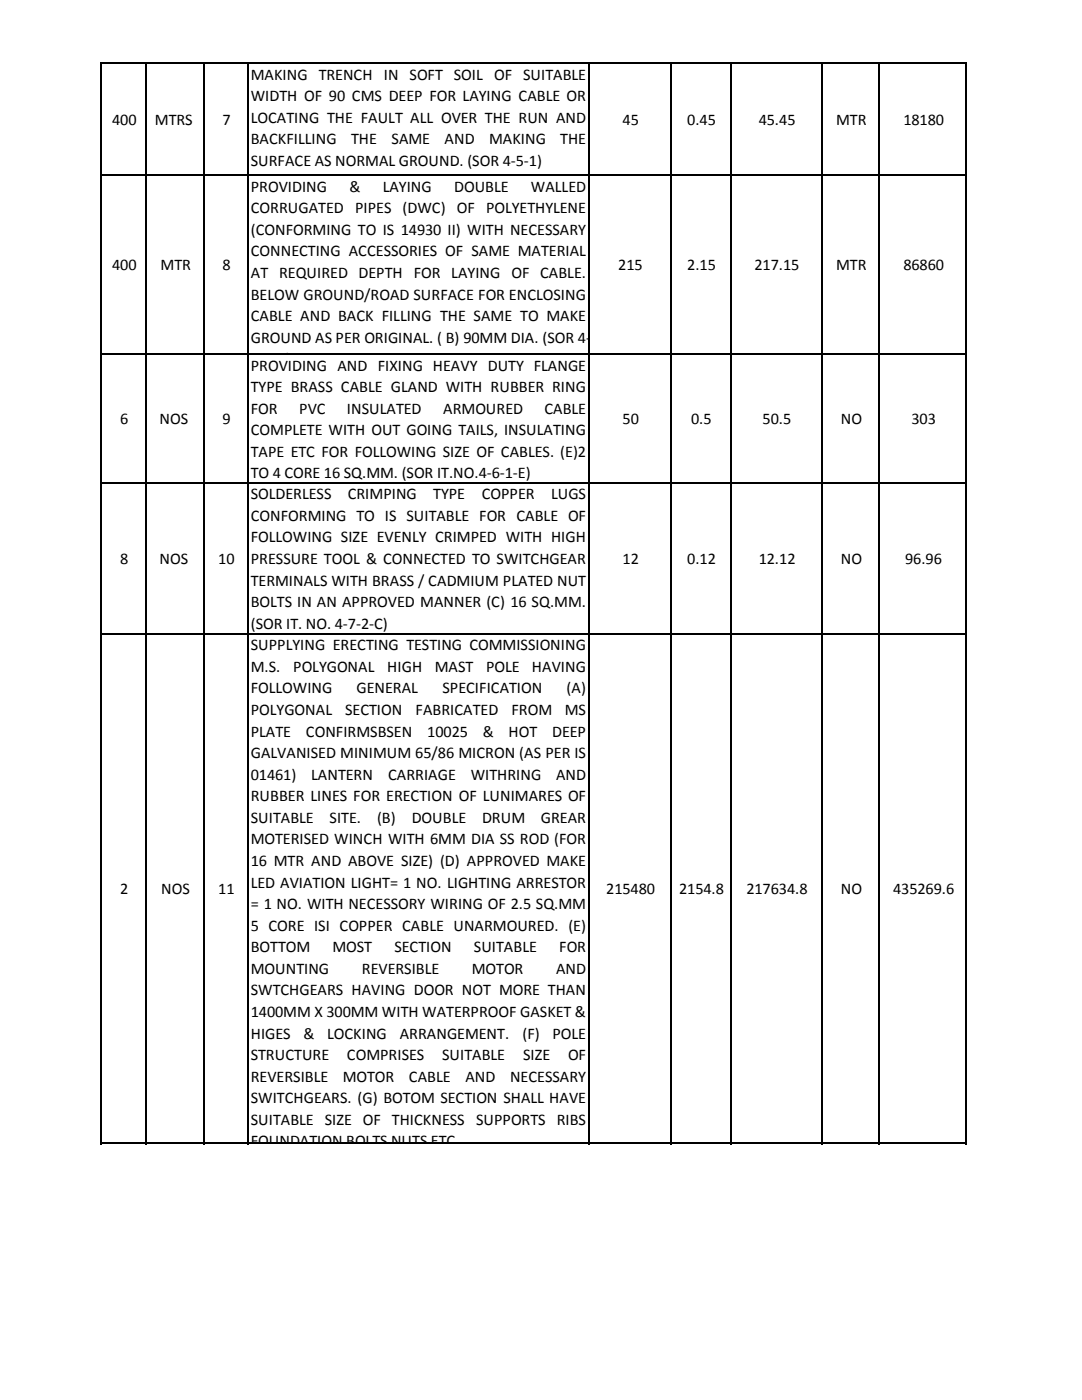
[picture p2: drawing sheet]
<svg xmlns="http://www.w3.org/2000/svg" width="216mm" height="279mm" viewBox="0 0 216 279" stroke-linecap="round" stroke-linejoin="round" font-family="sans-serif">
<defs><g id="words">
<g font-size="3.2">
<text x="50" y="15.9">MAKING TRENCH IN SOFT SOIL OF SUITABLE</text>
<text x="50" y="20.2">WIDTH OF 90 CMS DEEP FOR LAYING CABLE OR</text>
<text x="22.4" y="24.9">400</text>
<text x="30.9" y="24.9">MTRS</text>
<text x="44.4" y="24.9">7</text>
<text x="50" y="24.5">LOCATING THE FAULT ALL OVER THE RUN AND</text>
<text x="50" y="28.8">BACKFILLING</text>
<text x="70.1" y="28.8">THE</text>
<text x="78.1" y="28.8">SAME</text>
<text x="88.7" y="28.8">AND</text>
<text x="97.6" y="28.8">MAKING</text>
<text x="111.8" y="28.8">THE</text>
<text x="124.2" y="24.9">45</text>
<text x="137.1" y="24.9">0.45</text>
<text x="151.4" y="24.9">45.45</text>
<text x="166.8" y="24.9">MTR</text>
<text x="180.3" y="24.9">18180</text>
<text x="50" y="33.1">SURFACE AS NORMAL GROUND. (SOR 4-5-1)</text>
<text x="50" y="38.2">PROVIDING</text>
<text x="69.7" y="38.2">&amp;</text>
<text x="76.4" y="38.2">LAYING</text>
<text x="90.6" y="38.2">DOUBLE</text>
<text x="105.9" y="38.2">WALLED</text>
<text x="50" y="42.6">CORRUGATED PIPES (DWC) OF POLYETHYLENE</text>
<text x="50" y="46.9">(CONFORMING TO IS 14930 II) WITH NECESSARY</text>
<text x="22.4" y="53.9">400</text>
<text x="32" y="53.9">MTR</text>
<text x="44.4" y="53.9">8</text>
<text x="50" y="51.2">CONNECTING ACCESSORIES OF SAME MATERIAL</text>
<text x="123.4" y="53.9">215</text>
<text x="137.1" y="53.9">2.15</text>
<text x="150.5" y="53.9">217.15</text>
<text x="166.8" y="53.9">MTR</text>
<text x="180.3" y="53.9">86860</text>
<text x="50" y="55.5">AT REQUIRED DEPTH FOR LAYING OF CABLE.</text>
<text x="50" y="59.8">BELOW GROUND/ROAD SURFACE FOR ENCLOSING</text>
<text x="50" y="64.1">CABLE AND BACK FILLING THE SAME TO MAKE</text>
<text x="50" y="68.4">GROUND AS PER ORIGINAL. ( B) 90MM DIA. (SOR 4-</text>
<text x="50" y="72.7">5-8-B)</text>
<text x="50" y="74">PROVIDING AND FIXING HEAVY DUTY FLANGE</text>
<text x="50" y="78.3">TYPE BRASS CABLE GLAND WITH RUBBER RING</text>
<text x="50" y="82.6">FOR</text>
<text x="59.7" y="82.6">PVC</text>
<text x="69.2" y="82.6">INSULATED</text>
<text x="88.4" y="82.6">ARMOURED</text>
<text x="108.6" y="82.6">CABLE</text>
<text x="24" y="84.6">6</text>
<text x="31.8" y="84.6">NOS</text>
<text x="44.4" y="84.6">9</text>
<text x="50" y="86.9">COMPLETE WITH OUT GOING TAILS, INSULATING</text>
<text x="124.2" y="84.6">50</text>
<text x="137.9" y="84.6">0.5</text>
<text x="152.2" y="84.6">50.5</text>
<text x="167.8" y="84.6">NO</text>
<text x="181.9" y="84.6">303</text>
<text x="50" y="91.2">TAPE ETC FOR FOLLOWING SIZE OF CABLES. (E)2</text>
<text x="50" y="95.5">TO 4 CORE 16 SQ.MM. (SOR IT.NO.4-6-1-E)</text>
<text x="50" y="99.7">SOLDERLESS</text>
<text x="69.4" y="99.7">CRIMPING</text>
<text x="86.5" y="99.7">TYPE</text>
<text x="96.1" y="99.7">COPPER</text>
<text x="110" y="99.7">LUGS</text>
<text x="50" y="104">CONFORMING TO IS SUITABLE FOR CABLE OF</text>
<text x="24" y="112.6">8</text>
<text x="31.8" y="112.6">NOS</text>
<text x="43.5" y="112.6">10</text>
<text x="50" y="108.3">FOLLOWING SIZE EVENLY CRIMPED WITH HIGH</text>
<text x="50" y="112.6">PRESSURE TOOL &amp; CONNECTED TO SWITCHGEAR</text>
<text x="124.2" y="112.6">12</text>
<text x="137.1" y="112.6">0.12</text>
<text x="151.4" y="112.6">12.12</text>
<text x="167.8" y="112.6">NO</text>
<text x="180.6" y="112.6">96.96</text>
<text x="50" y="116.9">TERMINALS WITH BRASS / CADMIUM PLATED NUT</text>
<text x="50" y="121.2">BOLTS IN AN APPROVED MANNER (C) 16 SQ.MM.</text>
<text x="50" y="125.5">(SOR IT. NO. 4-7-2-C)</text>
<text x="50" y="129.8">SUPPLYING ERECTING TESTING COMMISSIONING</text>
<text x="50" y="134.1">M.S.</text>
<text x="58.5" y="134.1">POLYGONAL</text>
<text x="77.3" y="134.1">HIGH</text>
<text x="86.7" y="134.1">MAST</text>
<text x="97" y="134.1">POLE</text>
<text x="106.2" y="134.1">HAVING</text>
<text x="50" y="138.4">FOLLOWING</text>
<text x="50" y="142.7">POLYGONAL</text>
<text x="68.9" y="142.7">SECTION</text>
<text x="71.1" y="138.4">GENERAL</text>
<text x="82.9" y="142.7">FABRICATED</text>
<text x="88.3" y="138.4">SPECIFICATION</text>
<text x="102.1" y="142.7">FROM</text>
<text x="112.7" y="142.7">MS</text>
<text x="113.1" y="138.4">(A)</text>
<text x="50" y="147">PLATE</text>
<text x="61" y="147">CONFIRMSBSEN</text>
<text x="85.3" y="147">10025</text>
<text x="96.3" y="147">&amp;</text>
<text x="101.5" y="147">HOT</text>
<text x="110.2" y="147">DEEP</text>
<text x="50" y="151.3">GALVANISED MINIMUM 65/86 MICRON (AS PER IS</text>
<text x="50" y="155.6">01461)</text>
<text x="62.1" y="155.6">LANTERN</text>
<text x="77.4" y="155.6">CARRIAGE</text>
<text x="93.9" y="155.6">WITHRING</text>
<text x="110.9" y="155.6">AND</text>
<text x="50" y="159.9">RUBBER LINES FOR ERECTION OF LUNIMARES OF</text>
<text x="50" y="164.2">SUITABLE</text>
<text x="65.8" y="164.2">SITE.</text>
<text x="75.2" y="164.2">(B)</text>
<text x="82.2" y="164.2">DOUBLE</text>
<text x="96.2" y="164.2">DRUM</text>
<text x="107.9" y="164.2">GREAR</text>
<text x="50" y="168.5">MOTERISED WINCH WITH 6MM DIA SS ROD (FOR</text>
<text x="50" y="172.8">16 MTR AND ABOVE SIZE) (D) APPROVED MAKE</text>
<text x="24" y="178.5">2</text>
<text x="32.2" y="178.5">NOS</text>
<text x="43.5" y="178.5">11</text>
<text x="50" y="177.1">LED AVIATION LIGHT= 1 NO. LIGHTING ARRESTOR</text>
<text x="121" y="178.5">215480</text>
<text x="135.5" y="178.5">2154.8</text>
<text x="148.9" y="178.5">217634.8</text>
<text x="167.8" y="178.5">NO</text>
<text x="178.2" y="178.5">435269.6</text>
<text x="50" y="181.4">= 1 NO. WITH NECESSORY WIRING OF 2.5 SQ.MM</text>
<text x="50" y="185.7">5 CORE ISI COPPER CABLE UNARMOURED. (E)</text>
<text x="50" y="190">BOTTOM</text>
<text x="66.3" y="190">MOST</text>
<text x="78.7" y="190">SECTION</text>
<text x="94.6" y="190">SUITABLE</text>
<text x="111.6" y="190">FOR</text>
<text x="50" y="194.4">MOUNTING</text>
<text x="72.2" y="194.4">REVERSIBLE</text>
<text x="94.1" y="194.4">MOTOR</text>
<text x="110.9" y="194.4">AND</text>
<text x="50" y="198.7">SWTCHGEARS HAVING DOOR NOT MORE THAN</text>
<text x="50" y="203">1400MM X 300MM WITH WATERPROOF GASKET &amp;</text>
<text x="50" y="207.3">HIGES</text>
<text x="60.6" y="207.3">&amp;</text>
<text x="65.3" y="207.3">LOCKING</text>
<text x="79.8" y="207.3">ARRANGEMENT.</text>
<text x="104.2" y="207.3">(F)</text>
<text x="110.2" y="207.3">POLE</text>
<text x="50" y="211.6">STRUCTURE</text>
<text x="50" y="215.9">REVERSIBLE</text>
<text x="68.4" y="215.9">MOTOR</text>
<text x="69.2" y="211.6">COMPRISES</text>
<text x="81.6" y="215.9">CABLE</text>
<text x="88.2" y="211.6">SUITABLE</text>
<text x="92.9" y="215.9">AND</text>
<text x="101.8" y="215.9">NECESSARY</text>
<text x="104.4" y="211.6">SIZE</text>
<text x="113.3" y="211.6">OF</text>
<text x="50" y="220.2">SWITCHGEARS. (G) BOTOM SECTION SHALL HAVE</text>
<text x="50" y="224.5">SUITABLE SIZE OF THICKNESS SUPPORTS RIBS</text>
<text x="50" y="228.8">FOUNDATION BOLTS NUTS ETC.</text>
</g>
</g></defs>
<g fill="none" stroke="#000" stroke-width=".35">
<path d="M20.1 12.4v216M20.2 12.6h172.8M29.2 12.8v215.6M40.6 12.8v215.6M49.4 12.8v215.6M117.5 12.8v215.6M133.9 12.8v215.6M164 12.8v215.6M175.4 12.8v215.6M192.9 12.8v215.6M20.2 35h172.8M20.2 70.7h172.8"/>
<path d="M20.2 96.4h172.8M20.2 126.5h172.8M20.2 228.2h172.8"/>
</g>
<path d="M145.8 12.8v215.6" fill="none" stroke="#000" stroke-width=".36"/>
<use href="#words"/>
</svg>
